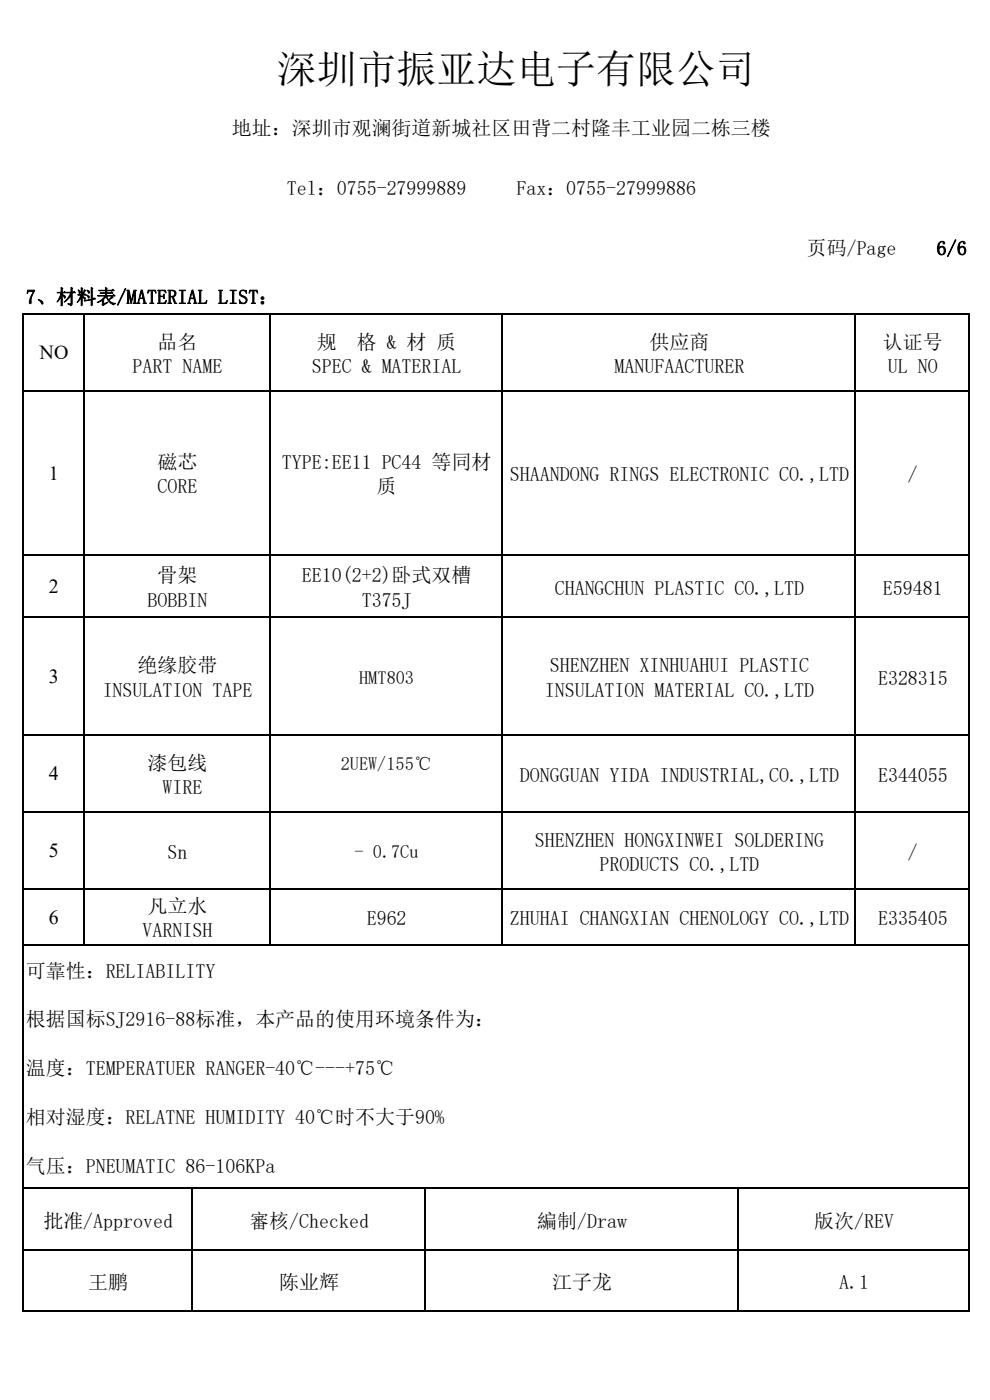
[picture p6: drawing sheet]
<svg xmlns="http://www.w3.org/2000/svg" width="210mm" height="297mm" viewBox="0 0 210 297" stroke-linecap="round" stroke-linejoin="round" font-family="sans-serif">
<defs><g id="words">
<text font-size="8.5" x="58.7" y="17.7">深圳市振亚达电子有限公司</text>
<g font-size="4.2">
<text x="49.2" y="28.7">地址：深圳市观澜街道新城社区田背二村隆丰工业园二栋三楼</text>
<text x="60.9" y="41.4">Tel：0755-27999889</text>
<text x="109.5" y="41.4">Fax：0755-27999886</text>
<text x="171.1" y="54.1">页码/Page</text>
<text x="198.6" y="54.1">6/6</text>
<text x="5.5" y="64.5">7、材料表/MATERIAL LIST：</text>
<text x="8.4" y="76.2">NO</text>
<text x="33.4" y="74">品名</text>
<text x="67.2" y="74">规</text>
<text x="75.7" y="74">格 &amp; 材 质</text>
<text x="137.8" y="74">供应商</text>
<text x="187.3" y="74">认证号</text>
<text x="28.1" y="79.1">PART NAME</text>
<text x="66.1" y="79.1">SPEC &amp; MATERIAL</text>
<text x="130.4" y="79.1">MANUFAACTURER</text>
<text x="188.3" y="79.1">UL NO</text>
<text x="10.4" y="101.7">1</text>
<text x="33.4" y="99.5">磁芯</text>
<text x="59.8" y="99.5">TYPE:EE11 PC44 等同材</text>
<text x="33.4" y="104.7">CORE</text>
<text x="79.9" y="104.7">质</text>
<text x="108.1" y="102.1">SHAANDONG RINGS ELECTRONIC CO.,LTD</text>
<text x="192.6" y="102.1">/</text>
<text x="10.4" y="125.8">2</text>
<text x="33.4" y="123.5">骨架</text>
<text x="64" y="123.5">EE10(2+2)卧式双槽</text>
<text x="31.3" y="128.7">BOBBIN</text>
<text x="76.7" y="128.7">T375J</text>
<text x="117.7" y="126.1">CHANGCHUN PLASTIC CO.,LTD</text>
<text x="187.3" y="126.1">E59481</text>
<text x="29.2" y="142.6">绝缘胶带</text>
<text x="116.6" y="142.6">SHENZHEN XINHUAHUI PLASTIC</text>
<text x="10.4" y="144.9">3</text>
<text x="21.8" y="147.8">INSULATION TAPE</text>
<text x="115.5" y="147.8">INSULATION MATERIAL CO.,LTD</text>
<text x="186.2" y="145.2">E328315</text>
<text x="10.4" y="165.5">4</text>
<text x="31.3" y="163.3">漆包线</text>
<text x="110.3" y="165.9">DONGGUAN YIDA INDUSTRIAL,CO.,LTD</text>
<text x="186.2" y="165.9">E344055</text>
<text x="34.5" y="168.4">WIRE</text>
<text x="113.4" y="179.6">SHENZHEN HONGXINWEI SOLDERING</text>
<text x="10.4" y="181.8">5</text>
<text x="35.5" y="182.2">Sn</text>
<text x="127.2" y="184.7">PRODUCTS CO.,LTD</text>
<text x="192.6" y="182.2">/</text>
<text x="10.4" y="195.9">6</text>
<text x="31.3" y="193.7">凡立水</text>
<text x="77.8" y="196.3">E962</text>
<text x="108.1" y="196.3">ZHUHAI CHANGXIAN CHENOLOGY CO.,LTD</text>
<text x="186.2" y="196.3">E335405</text>
<text x="30.2" y="198.9">VARNISH</text>
<text x="5.5" y="207.4">可靠性：RELIABILITY</text>
<text x="5.5" y="217.7">根据国标SJ2916-88标准，本产品的使用环境条件为：</text>
<text x="5.5" y="228.1">温度：TEMPERATUER RANGER-40℃---+75℃</text>
<text x="5.5" y="238.4">相对湿度：RELATNE HUMIDITY 40℃时不大于90%</text>
<text x="5.5" y="248.7">气压：PNEUMATIC 86-106KPa</text>
<text x="9.2" y="260.4">批准/Approved</text>
<text x="52.9" y="260.4">審核/Checked</text>
<text x="113.9" y="260.4">編制/Draw</text>
<text x="172.7" y="260.4">版次/REV</text>
<text x="18.7" y="273.5">王鹏</text>
<text x="59.2" y="273.5">陈业辉</text>
<text x="117.1" y="273.5">江子龙</text>
<text x="178" y="273.5">A.1</text>
</g>
<g font-size="3.9">
<text x="76.2" y="145">HMT803</text>
<text x="72.3" y="163.3">2UEW/155℃</text>
<text x="75.2" y="182">- 0.7Cu</text>
</g>
</g></defs>
<g fill="none" stroke="#000" stroke-width=".34">
<path d="M4.6 66.6h201.1M4.8 66.4v211.9M17.8 66.4v134.2M57.2 66.4v134.2M106.5 66.4v134.2M181.4 66.4v134.2M205.5 66.4v211.9M4.6 82.9h201.1M4.6 117.7h201.1M4.6 130.9h201.1M4.6 155.9h201.1M4.6 172.2h201.1"/>
<path d="M4.6 188.5h201.1M4.6 200.4h201.1M4.6 252.1h201.1M40.8 251.9v26.4M90.1 251.9v26.4M156.5 251.9v26.4M4.6 265.1h201.1M4.6 278.2h201.1"/>
</g>
<use href="#words"/>
</svg>
